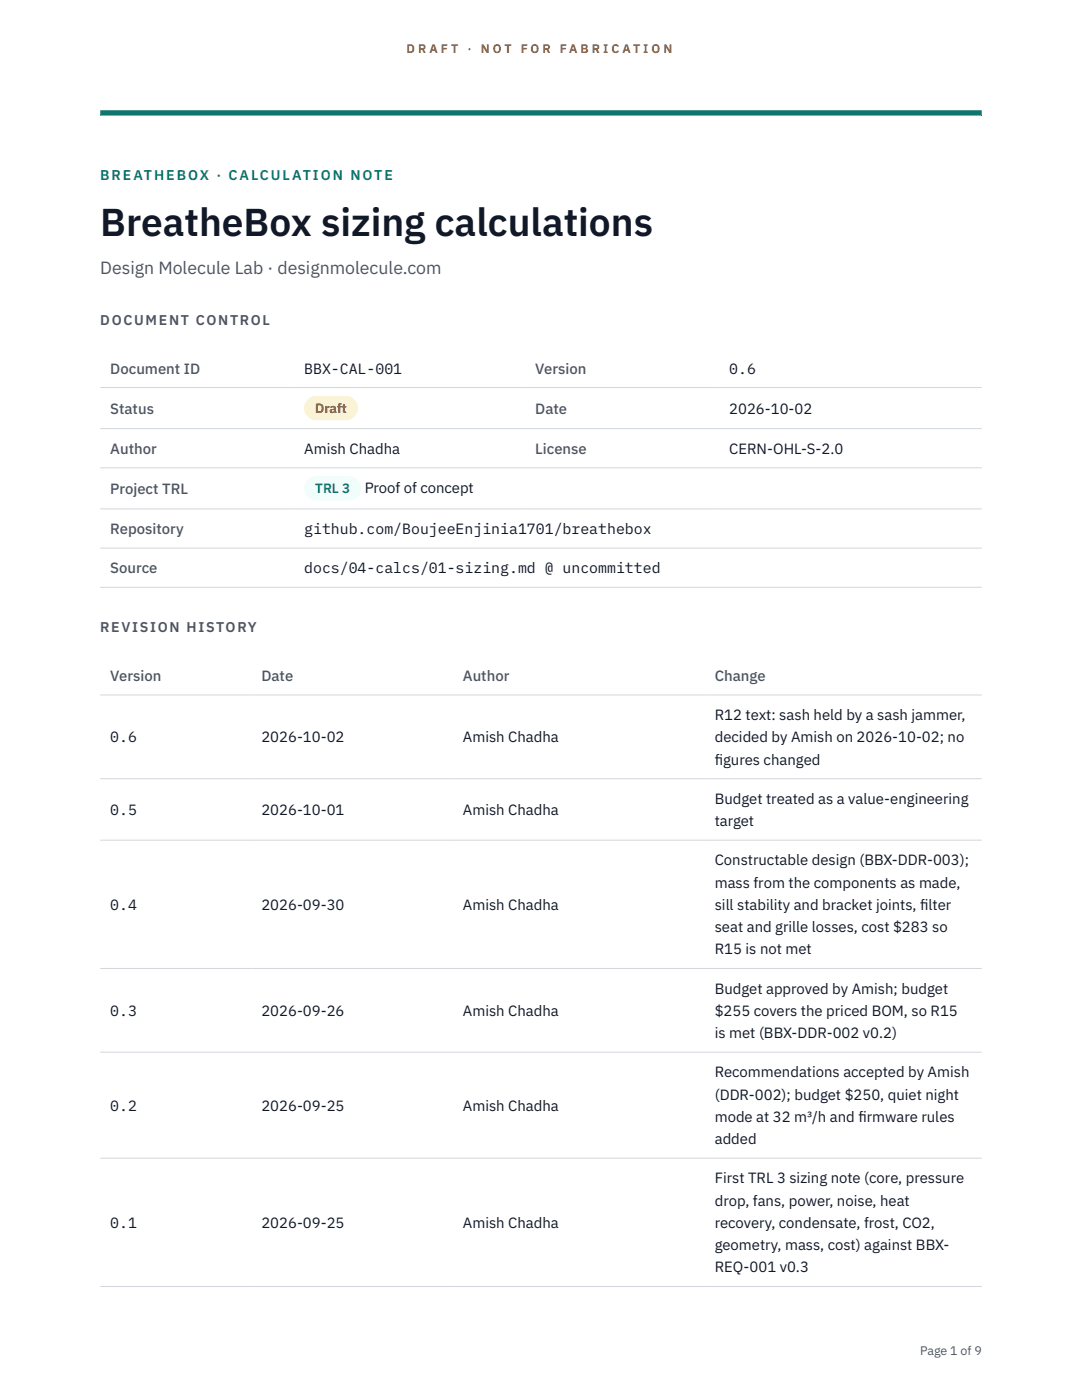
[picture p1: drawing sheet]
<svg xmlns="http://www.w3.org/2000/svg" width="216mm" height="279mm" viewBox="0 0 216 279" stroke-linecap="round" stroke-linejoin="round" font-family="sans-serif">
<defs><g id="words">
<text font-size="7.8" fill="#111827" x="20" y="47.1">BreatheBox sizing calculations</text>
<text font-size="3.5" fill="#4b5563" x="20" y="54.6">Design Molecule Lab · designmolecule.com</text>
<g font-size="3" fill="#4b5563">
<text x="22" y="74.5">Document ID</text>
<text x="106.8" y="74.5">Version</text>
<text x="22" y="82.6">Status</text>
<text x="106.8" y="82.6">Date</text>
<text x="22" y="90.6">Author</text>
<text x="106.8" y="90.6">License</text>
<text x="22" y="98.6">Project TRL</text>
<text x="22" y="106.6">Repository</text>
<text x="22" y="114.4">Source</text>
<text x="22" y="135.9">Version</text>
<text x="52.2" y="135.9">Date</text>
<text x="92.4" y="135.9">Author</text>
<text x="142.6" y="135.9">Change</text>
</g>
<g font-size="3" fill="#111827">
<text x="60.7" y="74.5">BBX-CAL-001</text>
<text x="145.5" y="74.5">0.6</text>
<text x="145.5" y="82.6">2026-10-02</text>
<text x="60.7" y="90.6">Amish Chadha</text>
<text x="145.5" y="90.6">CERN-OHL-S-2.0</text>
<text x="72.8" y="98.5">Proof of concept</text>
<text x="60.7" y="106.6">github.com/BoujeeEnjinia1701/breathebox</text>
<text x="60.7" y="114.4">docs/04-calcs/01-sizing.md @ uncommitted</text>
<text x="142.6" y="143.7">R12 text: sash held by a sash jammer,</text>
<text x="22" y="148.2">0.6</text>
<text x="52.2" y="148.2">2026-10-02</text>
<text x="92.4" y="148.2">Amish Chadha</text>
<text x="142.6" y="148.2">decided by Amish on 2026-10-02; no</text>
<text x="142.6" y="152.6">f</text>
<text x="142.6" y="152.6">igures changed</text>
<text x="142.6" y="160.4">Budget treated as a value-engineering</text>
<text x="22" y="162.7">0.5</text>
<text x="52.2" y="162.7">2026-10-01</text>
<text x="92.4" y="162.7">Amish Chadha</text>
<text x="142.6" y="164.9">target</text>
<text x="142.6" y="172.7">Constructable design (BBX-DDR-003);</text>
<text x="142.6" y="177.1">mass from the components as made,</text>
<text x="22" y="181.6">0.4</text>
<text x="52.2" y="181.6">2026-09-30</text>
<text x="92.4" y="181.6">Amish Chadha</text>
<text x="142.6" y="181.6">sill stability and bracket joints, f</text>
<text x="183.6" y="181.6">ilter</text>
<text x="142.6" y="186">seat and grille losses, cost $283 so</text>
<text x="142.6" y="190.5">R15 is not met</text>
<text x="22" y="202.7">0.3</text>
<text x="52.2" y="202.7">2026-09-26</text>
<text x="92.4" y="202.7">Amish Chadha</text>
<text x="142.6" y="198.3">Budget approved by Amish; budget</text>
<text x="142.6" y="202.7">$255 covers the priced BOM, so R15</text>
<text x="142.6" y="207.2">is met (BBX-DDR-002 v0.2)</text>
<text x="142.6" y="215">Recommendations accepted by Amish</text>
<text x="22" y="221.7">0.2</text>
<text x="52.2" y="221.7">2026-09-25</text>
<text x="92.4" y="221.7">Amish Chadha</text>
<text x="142.6" y="219.5">(DDR-002); budget $250, quiet night</text>
<text x="142.6" y="223.9">mode at 32 m³/h and f</text>
<text x="171.3" y="223.9">irmware rules</text>
<text x="142.6" y="228.3">added</text>
<text x="142.6" y="236.2">First TRL 3 sizing note (core, pressure</text>
<text x="22" y="245.1">0.1</text>
<text x="52.2" y="245.1">2026-09-25</text>
<text x="92.4" y="245.1">Amish Chadha</text>
<text x="142.6" y="240.6">drop, fans, power, noise, heat</text>
<text x="142.6" y="245.1">recovery, condensate, frost, CO2,</text>
<text x="142.6" y="249.5">geometry, mass, cost) against BBX-</text>
<text x="142.6" y="253.9">REQ-001 v0.3</text>
</g>
<text font-size="2.8" fill="#0f766e" x="20" y="36">BREATHEBOX · CALCULATION NOTE</text>
<g font-size="2.8" fill="#4b5563">
<text x="20" y="64.8">DOCUMENT CONTROL</text>
<text x="20" y="126.2">REVISION HISTORY</text>
</g>
<text font-size="2.7" fill="#92400e" x="62.9" y="82.5">Draft</text>
<text font-size="2.7" fill="#0f766e" x="62.9" y="98.5">TRL 3</text>
<g font-size="2.5" fill="#b45309">
<text x="81.1" y="10.5">D R A F T</text>
<text x="93.3" y="10.5">·</text>
<text x="95.9" y="10.5">N O T</text>
<text x="103.9" y="10.5">F O R</text>
<text x="111.7" y="10.5">F A B R I C A T I O N</text>
</g>
<text font-size="2.5" fill="#4b5563" x="183.6" y="270.3">Page 1 of 9</text>
</g></defs>
<path d="M20 23.1h175.9zM20 22h175.9v1.1h-175.9z" fill-rule="evenodd" fill="#0f766e"/>
<g fill="none" stroke="#d1d5db" stroke-width=".2">
<path d="M20 77.3h175.9M20 85.5h175.9M20 93.4h175.9M20 101.6h175.9M20 109.4h175.9M20 117.2h175.9M20 138.7h175.9M20 155.4h175.9M20 167.7h175.9M20 193.3h175.9M20 210h175.9M20 231.1h175.9"/>
<path d="M20 256.7h175.9"/>
</g>
<path d="M60.7 79h10.7v4.9h-10.7z" fill="#fef3c7"/>
<path d="M60.7 95.1h11.4v4.8h-11.4z" fill="#f0fdfa"/>
<use href="#words"/>
</svg>
